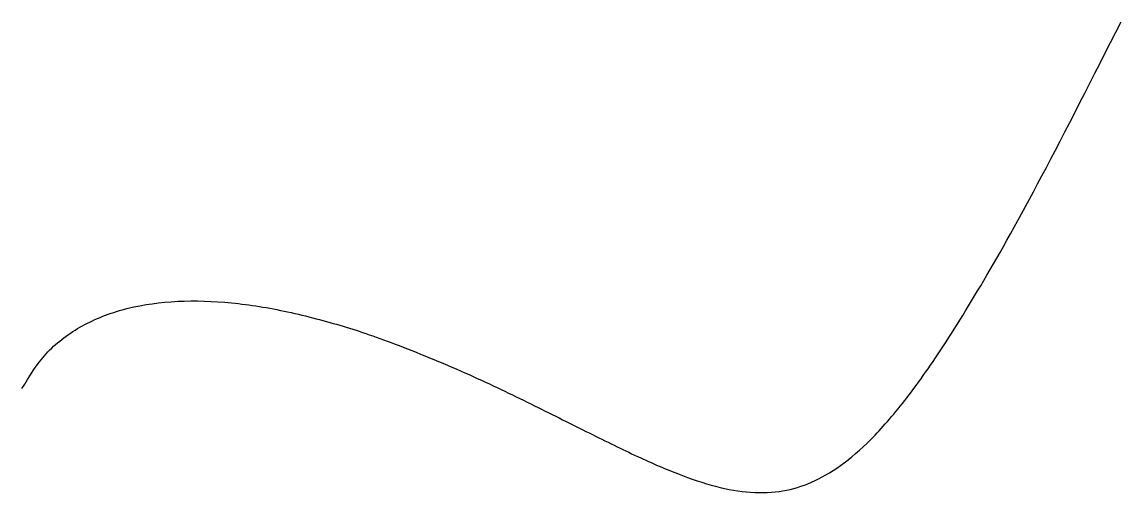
# Model space of a CAD drawing. Header units: metres. Extents: x 0 to 3, y -0.28 to 1.
import ezdxf

# ---------------------------------------------------------------- set-up
doc = ezdxf.new("R2010")
doc.units = ezdxf.units.M
doc.layers.add('Splines', color=7, linetype='Continuous')

msp = doc.modelspace()

# ---------------------------------------------------------------- linework, layer by layer
at = {"layer": 'Splines'}
msp.add_rational_spline([(0, 0), (1, 2, 1), (2, -1, 2), (3, 1)], [1, 0.5, 2, 1], degree=3, dxfattribs=at)

doc.saveas('drawing.dxf')
